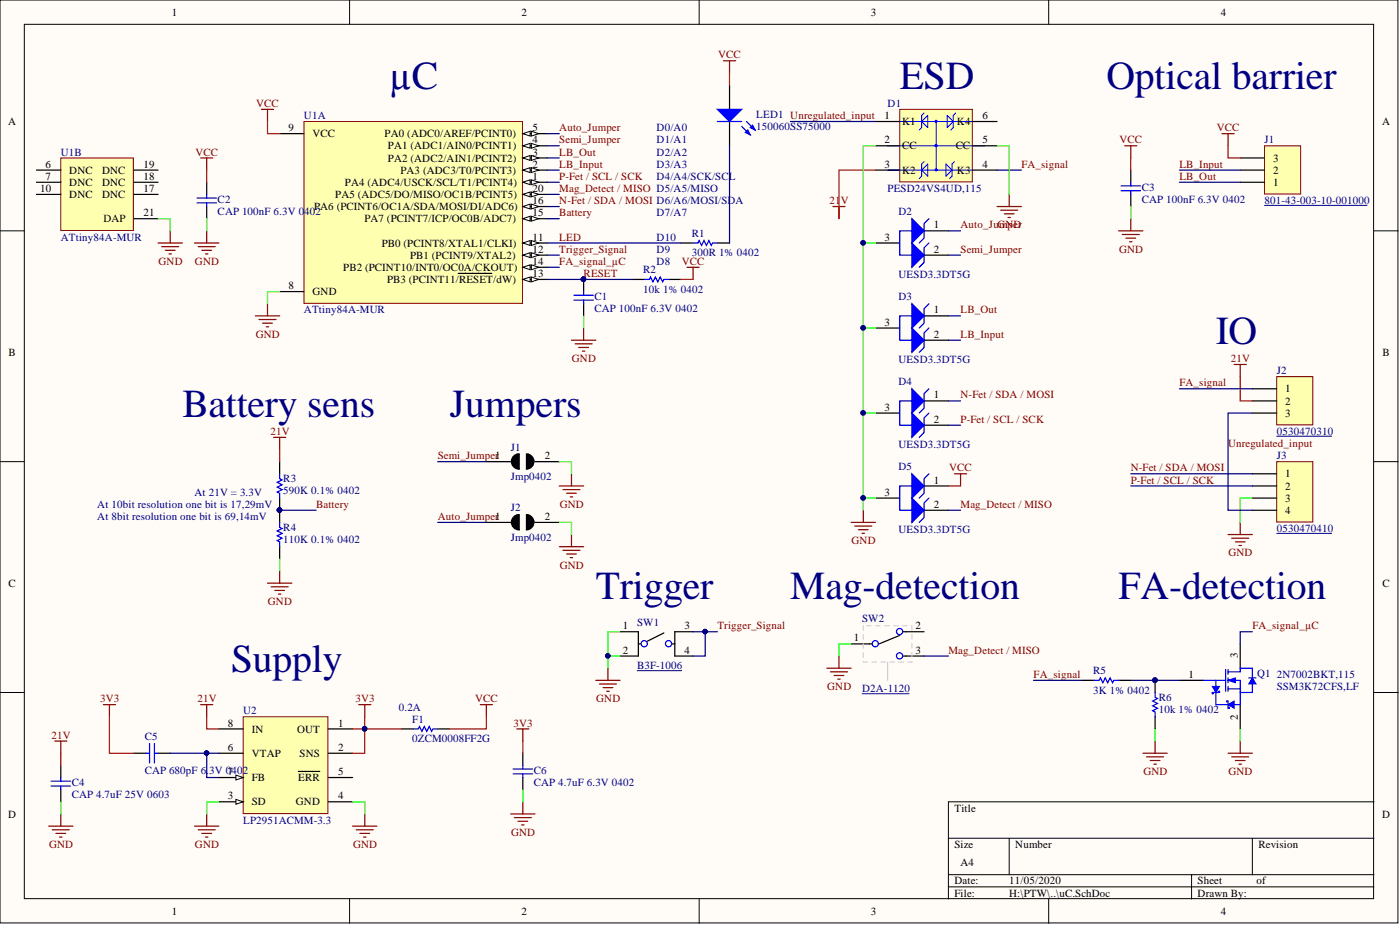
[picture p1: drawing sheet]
<svg xmlns="http://www.w3.org/2000/svg" width="292mm" height="193mm" viewBox="0 0 292 193" stroke-linecap="round" stroke-linejoin="round" font-family="sans-serif">
<defs><g id="words">
<g font-size="8.3" fill="#000080">
<text x="81.2" y="18.5">µC</text>
<text x="187.7" y="18.5">ESD</text>
<text x="230.9" y="18.5">Optical barrier</text>
<text x="253.7" y="71.7">IO</text>
<text x="38.1" y="86.9">Battery sens</text>
<text x="93.9" y="86.9">Jumpers</text>
<text x="124.3" y="124.9">Trigger</text>
<text x="164.9" y="124.9">Mag-detection</text>
<text x="233.4" y="124.9">FA-detection</text>
<text x="48.2" y="140.2">Supply</text>
</g>
<g font-size="2.3">
<text x="35.9" y="3.3">1</text>
<text x="108.8" y="3.3">2</text>
<text x="181.7" y="3.3">3</text>
<text x="254.7" y="3.3">4</text>
<text x="1.7" y="26.1">A</text>
<text x="60.2" y="27.4">9</text>
<text x="65.2" y="28.6">VCC</text>
<text x="80.2" y="28.6">PA0 (ADC0/AREF/PCINT0)</text>
<text x="111.1" y="27.4">5</text>
<text x="111.1" y="29.9">4</text>
<text x="184.5" y="24.8">1</text>
<text x="184.5" y="29.9">2</text>
<text x="188.2" y="26.1">K1</text>
<text x="199.7" y="26.1">K4</text>
<text x="205" y="29.9">5</text>
<text x="205" y="24.8">6</text>
<text x="288.4" y="26.1">A</text>
<text x="9.5" y="35">6</text>
<text x="29.9" y="35">19</text>
<text x="80.9" y="33.7">PA2 (ADC2/AIN1/PCINT2)</text>
<text x="80.9" y="31.2">PA1 (ADC1/AIN0/PCINT1)</text>
<text x="111.1" y="35">2</text>
<text x="111.1" y="32.4">3</text>
<text x="184.5" y="35">3</text>
<text x="188.2" y="31.2">CC</text>
<text x="199.4" y="31.2">CC</text>
<text x="205" y="35">4</text>
<text x="265.6" y="33.7">3</text>
<text x="8.4" y="40">10</text>
<text x="9.5" y="37.5">7</text>
<text x="14.5" y="36.2">DNC</text>
<text x="14.5" y="38.8">DNC</text>
<text x="14.5" y="41.3">DNC</text>
<text x="21.3" y="41.3">DNC</text>
<text x="21.3" y="38.8">DNC</text>
<text x="21.3" y="36.2">DNC</text>
<text x="29.9" y="40">17</text>
<text x="29.9" y="37.5">18</text>
<text x="69.9" y="41.3">PA5 (ADC5/DO/MISO/OC1B/PCINT5)</text>
<text x="72" y="38.8">PA4 (ADC4/USCK/SCL/T1/PCINT4)</text>
<text x="83.5" y="36.2">PA3 (ADC3/T0/PCINT3)</text>
<text x="111.1" y="37.5">1</text>
<text x="111.1" y="40">20</text>
<text x="188.2" y="36.2">K2</text>
<text x="199.7" y="36.2">K3</text>
<text x="265.6" y="38.8">1</text>
<text x="265.6" y="36.2">2</text>
<text x="21.6" y="46.4">DAP</text>
<text x="29.9" y="45.1">21</text>
<text x="65.5" y="43.8">PA6 (PCINT6/OC1A/SDA/MOSI/DI/ADC6)</text>
<text x="76" y="46.4">PA7 (PCINT7/ICP/OC0B/ADC7)</text>
<text x="111.1" y="45.1">15</text>
<text x="111.1" y="42.6">16</text>
<text x="194.8" y="47.7">1</text>
<text x="79.7" y="51.5">PB0 (PCINT8/XTAL1/CLKI)</text>
<text x="85.6" y="54">PB1 (PCINT9/XTAL2)</text>
<text x="111.1" y="50.2">11</text>
<text x="111.1" y="52.7">12</text>
<text x="184.5" y="50.2">3</text>
<text x="194.8" y="52.7">2</text>
<text x="71.6" y="56.5">PB2 (PCINT10/INT0/OC0A/CKOUT)</text>
<text x="80.8" y="59.1">PB3 (PCINT11/RESET/dW)</text>
<text x="111.1" y="55.3">14</text>
<text x="111.1" y="57.8">13</text>
<text x="60.2" y="60.3">8</text>
<text x="65.2" y="61.6">GND</text>
<text x="194.8" y="65.4">1</text>
<text x="184.5" y="67.9">3</text>
<text x="194.8" y="70.5">2</text>
<text x="1.8" y="74.3">B</text>
<text x="288.4" y="74.3">B</text>
<text x="194.8" y="83.1">1</text>
<text x="268.1" y="81.9">1</text>
<text x="184.5" y="85.7">3</text>
<text x="194.8" y="88.2">2</text>
<text x="268.1" y="84.4">2</text>
<text x="268.1" y="86.9">3</text>
<text x="113.7" y="95.8">2</text>
<text x="194.8" y="100.9">1</text>
<text x="268.1" y="99.6">1</text>
<text x="184.5" y="103.4">3</text>
<text x="194.8" y="105.9">2</text>
<text x="268.1" y="102.1">2</text>
<text x="268.1" y="104.7">3</text>
<text x="268.1" y="107.2">4</text>
<text x="113.7" y="108.5">2</text>
<text x="1.8" y="122.4">C</text>
<text x="288.4" y="122.4">C</text>
<text x="130" y="131.3">1</text>
<text x="142.8" y="131.3">3</text>
<text x="191" y="131.3">2</text>
<text x="130" y="136.4">2</text>
<text x="142.8" y="136.4">4</text>
<text x="178.2" y="133.8">1</text>
<text x="191" y="136.4">3</text>
<text x="258.3" y="137.4" transform="rotate(-90 258.3 137.4)">3</text>
<text x="247.9" y="141.4">1</text>
<text x="47.5" y="151.6">8</text>
<text x="52.5" y="152.8">IN</text>
<text x="62" y="152.8">OUT</text>
<text x="70.5" y="151.6">1</text>
<text x="258.3" y="150.2" transform="rotate(-90 258.3 150.2)">2</text>
<text x="47.5" y="156.6">6</text>
<text x="52.5" y="157.9">VTAP</text>
<text x="62.5" y="157.9">SNS</text>
<text x="70.5" y="156.6">2</text>
<text x="70.5" y="161.7">5</text>
<text x="47.5" y="166.8">3</text>
<text x="52.5" y="163">FB</text>
<text x="62.2" y="163">ERR</text>
<text x="70.5" y="166.8">4</text>
<text x="1.7" y="170.6">D</text>
<text x="52.5" y="168">SD</text>
<text x="61.7" y="168">GND</text>
<text x="199.1" y="169.3">Title</text>
<text x="288.4" y="170.6">D</text>
<text x="199.1" y="176.9">Size</text>
<text x="211.8" y="176.9">Number</text>
<text x="262.6" y="176.9">Revision</text>
<text x="199.1" y="184.5">Date:</text>
<text x="200.4" y="180.7">A4</text>
<text x="210.6" y="184.5">11/05/2020</text>
<text x="249.9" y="184.5">Sheet</text>
<text x="262.2" y="184.5">of</text>
<text x="35.9" y="190.8">1</text>
<text x="108.8" y="190.8">2</text>
<text x="181.7" y="190.8">3</text>
<text x="199.1" y="187">File:</text>
<text x="210.6" y="187">H:\PTW\..\uC.SchDoc</text>
<text x="249.9" y="187">Drawn By:</text>
<text x="254.7" y="190.8">4</text>
</g>
<g font-size="2.3" fill="#800000">
<text x="149.8" y="12.2">VCC</text>
<text x="53.4" y="22.3">VCC</text>
<text x="116.7" y="29.9">Semi_Jumper</text>
<text x="116.7" y="27.4">Auto_Jumper</text>
<text x="233.6" y="29.9">VCC</text>
<text x="253.9" y="27.4">VCC</text>
<text x="40.8" y="32.4">VCC</text>
<text x="116.7" y="35">LB_Input</text>
<text x="116.7" y="32.4">LB_Out</text>
<text x="213.1" y="35">FA_signal</text>
<text x="246.1" y="35">LB_Input</text>
<text x="116.7" y="37.5">P-Fet / SCL / SCK</text>
<text x="116.7" y="40">Mag_Detect / MISO D5/A5/MISO</text>
<text x="246.1" y="37.5">LB_Out</text>
<text x="116.7" y="45.1">Battery</text>
<text x="116.7" y="42.6">N-Fet / SDA / MOSI D6/A6/MOSI/SDA</text>
<text x="173.1" y="42.6">21</text>
<text x="175.5" y="42.6">V</text>
<text x="200.4" y="47.7">Auto_JuGND</text>
<text x="208.4" y="47.7">mper</text>
<text x="116.7" y="50.2">LED</text>
<text x="116.7" y="52.7">Trigger_Signal</text>
<text x="200.4" y="52.7">Semi_Jumper</text>
<text x="233.5" y="52.7">GND</text>
<text x="33.1" y="55.3">GND</text>
<text x="40.7" y="55.3">GND</text>
<text x="116.7" y="55.3">FA_signal_µC</text>
<text x="121.8" y="57.8">RESET</text>
<text x="142.2" y="55.3">VCC</text>
<text x="200.4" y="65.4">LB_Out</text>
<text x="53.4" y="70.5">GND</text>
<text x="200.4" y="70.5">LB_Input</text>
<text x="119.3" y="75.5">GND</text>
<text x="256.8" y="75.5">21V</text>
<text x="200.4" y="83.1">N-Fet / SDA / MOSI</text>
<text x="246.1" y="80.6">FA_signal</text>
<text x="200.4" y="88.2">P-Fet / SCL / SCK</text>
<text x="56.4" y="90.7">21V</text>
<text x="91.3" y="95.8">Semi_Jumper1</text>
<text x="256.2" y="93.3">Unregulated_input</text>
<text x="198" y="98.3">VCC</text>
<text x="235.9" y="98.3">N-Fet / SDA / MOSI</text>
<text x="235.9" y="100.9">P-Fet / SCL / SCK</text>
<text x="66" y="105.9">Battery</text>
<text x="116.8" y="105.9">GND</text>
<text x="200.4" y="105.9">Mag_Detect / MISO</text>
<text x="91.3" y="108.5">Auto_Jumper1</text>
<text x="177.7" y="113.5">GND</text>
<text x="116.8" y="118.6">GND</text>
<text x="256.3" y="116.1">GND</text>
<text x="55.9" y="126.2">GND</text>
<text x="149.7" y="131.3">Trigger_Signal</text>
<text x="261.3" y="131.3">FA_signal_µC</text>
<text x="197.9" y="136.4">Mag_Detect / MISO</text>
<text x="172.6" y="144">GND</text>
<text x="215.6" y="141.4">FA_signal</text>
<text x="20.9" y="146.5">3V3</text>
<text x="41.2" y="146.5">21V</text>
<text x="74.2" y="146.5">3V3</text>
<text x="99.1" y="146.5">VCC</text>
<text x="124.4" y="146.5">GND</text>
<text x="10.7" y="154.1">21V</text>
<text x="107.1" y="151.6">3V3</text>
<text x="238.6" y="161.7">GND</text>
<text x="256.3" y="161.7">GND</text>
<text x="10.2" y="176.9">GND</text>
<text x="40.7" y="176.9">GND</text>
<text x="73.7" y="176.9">GND</text>
<text x="106.6" y="174.4">GND</text>
</g>
<g font-size="2.3" fill="#000080">
<text x="185.2" y="22.3">D1</text>
<text x="63.4" y="24.8">U1A</text>
<text x="137" y="27.4">D0/A0</text>
<text x="137" y="29.9">D1/A1</text>
<text x="157.8" y="24.6">LED1 Unregulated_input</text>
<text x="157.8" y="27.1">150060SS75000</text>
<text x="263.8" y="29.9">J1</text>
<text x="12.7" y="32.4">U1B</text>
<text x="137" y="35">D3/A3</text>
<text x="137" y="32.4">D2/A2</text>
<text x="137" y="37.5">D4/A4/SCK/SCL</text>
<text x="185.2" y="40">PESD24VS4UD,115</text>
<text x="238.2" y="39.8">C3</text>
<text x="45.4" y="42.3">C2</text>
<text x="45.4" y="44.9">CAP 100nF 6.3V 0</text>
<text x="63.5" y="44.9">402</text>
<text x="137" y="45.1">D7/A7</text>
<text x="187.5" y="44.9">D2</text>
<text x="238.2" y="42.3">CAP 100nF 6.3V 0402</text>
<text x="263.8" y="42.6">801-43-003-10-001000</text>
<text x="12.7" y="50.2">ATtiny84A-MUR</text>
<text x="137" y="52.7">D9</text>
<text x="137" y="50.2">D10</text>
<text x="144.3" y="49.4">R1</text>
<text x="144.3" y="53.5">300R 1% 0402</text>
<text x="134.2" y="57">R2</text>
<text x="137" y="55.3">D8</text>
<text x="187.5" y="58">UESD3.3DT5G</text>
<text x="63.4" y="65.4">ATtiny84A-MUR</text>
<text x="124.1" y="62.6">C1</text>
<text x="124.1" y="65.1">CAP 100nF 6.3V 0402</text>
<text x="134.2" y="61.1">10k 1% 0402</text>
<text x="187.5" y="62.6">D3</text>
<text x="187.5" y="75.8">UESD3.3DT5G</text>
<text x="187.5" y="80.3">D4</text>
<text x="266.4" y="78.1">J2</text>
<text x="106.5" y="94">J1</text>
<text x="187.5" y="93.5">UESD3.3DT5G</text>
<text x="266.4" y="90.7">0530470310</text>
<text x="266.4" y="95.8">J3</text>
<text x="59.1" y="100.6">R3</text>
<text x="106.5" y="100.1">Jmp0402</text>
<text x="187.5" y="98.1">D5</text>
<text x="20.3" y="105.9">At 10bit resolution one bit is 17,29mV</text>
<text x="40.6" y="103.4">At 21V = 3.3V</text>
<text x="59.1" y="103.2">590K 0.1% 0402</text>
<text x="106.5" y="106.7">J2</text>
<text x="20.3" y="108.5">At 8bit resolution one bit is 69,14mV</text>
<text x="59.1" y="110.8">R4</text>
<text x="59.1" y="113.3">110K 0.1% 0402</text>
<text x="106.5" y="112.8">Jmp0402</text>
<text x="187.5" y="111.3">UESD3.3DT5G</text>
<text x="266.4" y="111">0530470410</text>
<text x="132.9" y="130.5">SW1</text>
<text x="179.9" y="129.8">SW2</text>
<text x="132.9" y="139.6">B3F-1006</text>
<text x="228.1" y="140.7">R5</text>
<text x="262.3" y="141.2">Q1</text>
<text x="266.4" y="141.4">2N7002BKT,115</text>
<text x="266.4" y="144">SSM3K72CFS,LF</text>
<text x="50.7" y="149">U2</text>
<text x="83.2" y="148.3">0.2A</text>
<text x="179.9" y="144.5">D2A-1120</text>
<text x="228.1" y="144.7">3K 1% 0402</text>
<text x="241.8" y="146.2">R6</text>
<text x="241.8" y="148.8">10k 1% 0402</text>
<text x="30.2" y="154.3">C5</text>
<text x="86" y="150.8">F1</text>
<text x="86" y="154.9">0ZCM0008FF2G</text>
<text x="30.2" y="161.4">CAP 680pF 6.3V 07402</text>
<text x="111.4" y="161.4">C6</text>
<text x="15" y="164">C4</text>
<text x="15" y="166.5">CAP 4.7uF 25V 0603</text>
<text x="111.4" y="164">CAP 4.7uF 6.3V 0402</text>
<text x="50.7" y="171.8">LP2951ACMM-3.3</text>
</g>
</g></defs>
<g fill="#fffcf8" stroke="#000" stroke-width=".21">
<path d="M0 0h291.7v192.5h-291.7z"/>
<path d="M5.1 5.1h281.5v182.4h-281.5z"/>
</g>
<g fill="none" stroke="#000" stroke-width=".21">
<path d="M72.9 0v5.1M145.9 0v5.1M218.8 0v5.1M0 48.2h5.1M286.7 48.2h5M0 96.3h5.1M286.7 96.3h5M0 144.5h5.1M286.7 144.5h5M197.9 174.9h88.8M210.6 174.9v7.6M261.3 174.9v7.6"/>
<path d="M286.7 167.3h-88.8v20.2M72.9 187.5v5.1M145.9 187.5v5.1M197.9 182.5h88.8M197.9 185h88.8M218.8 187.5v5.1M248.6 182.5v5"/>
</g>
<path d="M50.7 149.5h17.7v20.2h-17.7z" fill="#ffffb0" stroke="#800000" stroke-width=".21"/>
<path d="M45.7 152.1h5M68.5 152.1h5.1M68.5 157.1h5.1M45.7 167.3h5M62.3 160.9h4.4M68.5 167.3h5.1M68.5 162.2h5.1" fill="none" stroke="#000" stroke-width=".25"/>
<path d="M49.2 166.8l1.5 .5-1.5 .5z" fill="#fffcf8"/>
<path d="M49.2 166.8l1.5 .5-1.5 .5z" fill="none" stroke="#000" stroke-width=".21"/>
<path d="M45.7 157.1h5M45.7 162.2h5" fill="none" stroke="#000" stroke-width=".25"/>
<path d="M49.2 161.7l1.5 .5-1.5 .5z" fill="#fffcf8"/>
<path d="M49.2 161.7l1.5 .5-1.5 .5z" fill="none" stroke="#000" stroke-width=".21"/>
<g fill="none" stroke="#800000" stroke-width=".25">
<path d="M41.9 33h2.5M43.1 33v2.5M40.6 50.7h5.1M41.4 51.5h3.5M42.1 52.2h2M42.9 53h.5M43.1 48.2v2.5M21.6 147h2.5M22.8 147v2.5M41.9 147h2.5M43.1 147v2.5M74.8 147h2.6"/>
<path d="M76.1 147v2.5M100.2 147h2.5M101.5 147v2.5M40.6 172.3h5.1M41.4 173.1h3.5M42.1 173.9h2M42.9 174.6h.5M43.1 169.8v2.5M73.6 172.3h5M74.3 173.1h3.6M75.1 173.9h2M75.9 174.6h.5"/>
<path d="M76.1 169.8v2.5"/>
</g>
<path d="M266.4 78.6h7.5v10h-7.5z" fill="#ffffb0" stroke="#800000" stroke-width=".21"/>
<path d="M261.3 81.1h5.1M261.3 83.6h5.1M261.3 86.2h5.1" fill="none" stroke="#000" stroke-width=".25"/>
<path d="M266.4 91h11.4" fill="none" stroke="#000080" stroke-width=".21"/>
<path d="M266.4 96.3h7.5v12.6h-7.5z" fill="#ffffb0" stroke="#800000" stroke-width=".21"/>
<path d="M261.3 98.8h5.1M261.3 101.4h5.1M261.3 103.9h5.1M261.3 106.4h5.1M258.8 134.3v5.1M246.1 141.9h5.1M258.8 147v5.1" fill="none" stroke="#000" stroke-width=".25"/>
<path d="M266.4 111.3h11.4" fill="none" stroke="#000080" stroke-width=".21"/>
<g fill="none" stroke="#800000" stroke-width=".25">
<path d="M234.7 30.4h2.5M235.9 30.4v2.6M255 27.9h2.5M256.2 27.9v2.5M233.4 48.2h5.1M234.2 48.9h3.5M234.9 49.7h2M235.7 50.4h.5M235.9 45.6v2.6M257.5 76h2.5M258.8 76v2.6M119.2 98.8v2.6"/>
<path d="M116.7 101.4h5.1M117.5 102.1h3.5M118.2 102.9h2M119 103.7h.5M256.2 111.5h5.1M257 112.3h3.5M257.7 113h2.1M258.5 113.8h.5M258.8 109v2.5"/>
</g>
<path d="M252.9 144.7h.3" fill="none" stroke="#00f" stroke-width=".25"/>
<path d="M252.9 143.2h1.5l-.7 1.3z" fill="#00f"/>
<path d="M252.9 143.2h1.5l-.7 1.3z" fill="none" stroke="#00f" stroke-width=".21"/>
<path d="M254.2 144.2h.2v.3h-1.5v.2M256 146.2v.3" fill="none" stroke="#00f" stroke-width=".25"/>
<path d="M256.2 147l1.3-.8v1.6z" fill="#00f"/>
<path d="M256.2 147l1.3-.8v1.6z" fill="none" stroke="#00f" stroke-width=".21"/>
<path d="M255.7 139.6v4.6M256.2 139.6v1.1M251.2 141.9h4.5M256 146.2h.2v1.6h.3v-.3M256.2 141.4v1M256.2 143.2v1M256.2 141.9h2.6v2.6h2.5v-1.8M256.2 140.2h2.6v-.8h2.5v2M256.2 143.7h2.6" fill="none" stroke="#00f" stroke-width=".25"/>
<path d="M261.3 141.4l.8 1.3h-1.6z" fill="#00f"/>
<path d="M261.3 141.4l.8 1.3h-1.6z" fill="none" stroke="#00f" stroke-width=".21"/>
<path d="M260.5 141.4h1.6" fill="none" stroke="#00f" stroke-width=".25"/>
<path d="M256.2 141.9l1.5-.5v1z" fill="#00f"/>
<path d="M256.2 141.9l1.5-.5v1z" fill="none" stroke="#00f" stroke-width=".21"/>
<g fill="none" stroke="#00f" stroke-width=".25">
<path d="M134.5 58.3h1l.2-.5 .5 1 .5-1 .5 1 .6-1 .5 1 .2-.5h1M144.6 50.7h1l.3-.5 .5 1 .5-1 .5 1 .5-1 .5 1 .3-.5h1M253.7 144.5v2.5h2.5M253.7 141.9v1.3M258.8 144.5v2.5h-1.3"/>
<circle cx="134.4" cy="134.3" r=".65"/>
<circle cx="139.5" cy="134.3" r=".65"/>
<circle cx="182.6" cy="134.3" r=".65"/>
<circle cx="187.7" cy="131.8" r=".65"/>
<circle cx="187.7" cy="136.8" r=".65"/>
</g>
<g fill="none" stroke="#800000" stroke-width=".25">
<path d="M150.9 12.7h2.6M152.2 12.7v2.5M54.5 22.8h2.6M55.8 22.8v2.5M143.3 55.8h2.6M144.6 55.8v2.5M53.3 65.9h5M54 66.7h3.6M54.8 67.4h2M55.6 68.2h.5M55.8 63.4v2.5M119.2 71h5.1"/>
<path d="M120 71.7h3.5M120.8 72.5h2M121.5 73.2h.5M121.8 68.4v2.6M57.1 91.2h2.5M58.3 91.2v2.6M58.3 119.1v2.6M116.7 114.1h5.1M117.5 114.8h3.5M118.2 115.6h2M119 116.3h.5M119.2 111.5v2.6"/>
<path d="M55.8 121.7h5.1M56.6 122.4h3.5M57.3 123.2h2.1M58.1 123.9h.5M126.8 139.4v2.5M172.5 139.4h5.1M175 136.9v2.5M11.4 154.6h2.6M12.7 154.6v2.5M107.8 152.1h2.6M109.1 152.1v2.5M124.3 141.9h5.1"/>
<path d="M125.1 142.7h3.5M125.8 143.5h2.1M126.6 144.2h.5M173.3 140.2h3.5M174 140.9h2.1M174.8 141.7h.5M238.5 157.1h5M239.2 157.9h3.6M240 158.7h2M240.7 159.4h.6M241 154.6v2.5M256.2 157.1h5.1"/>
<path d="M257 157.9h3.5M257.7 158.7h2.1M258.5 159.4h.5M258.8 154.6v2.5M10.1 172.3h5.1M10.9 173.1h3.6M11.7 173.9h2M12.4 174.6h.5M12.7 169.8v2.5M106.5 169.8h5.1M107.3 170.6h3.6M108.1 171.3h2"/>
<path d="M108.8 172.1h.5M109.1 167.3v2.5"/>
</g>
<g fill="none" stroke="#000" stroke-width=".25">
<path d="M131.9 58.3h2.6M139.5 58.3h2.6M142.1 50.7h2.5M149.7 50.7h2.5M129.4 131.8h3.8v5.1h-3.8M133.2 134.3h.5M138.5 132l-3.5 1.8M140.3 134.3h.5M144.6 131.8h-3.8v5.1h3.8M177.6 134.3h4.3M187.7 132.6l-4.3 1.7M188.5 131.8h4.3"/>
<path d="M188.5 136.9h4.3"/>
</g>
<path d="M180.1 130.5v7.6h10.2v-7.6h-10.2" fill="none" stroke="#d0d0d0" stroke-width=".25" stroke-dasharray=".9 .9"/>
<path d="M185.2 138.1v3.8" fill="none" stroke="#d0d0d0" stroke-width=".25"/>
<path d="M132.9 139.9h9.3M179.9 144.7h9.8" fill="none" stroke="#000080" stroke-width=".21"/>
<circle cx="121.7" cy="58.3" r=".47" fill="#000080" stroke="#000080" stroke-width=".21"/>
<path d="M63.4 25.3h45.6v38h-45.6z" fill="#ffffb0" stroke="#800000" stroke-width=".21"/>
<path d="M109.1 38h5.1" fill="none" stroke="#000" stroke-width=".25"/>
<path d="M109.1 38l1.5-.5v1z" fill="#fffcf8"/>
<path d="M109.1 38l1.5-.5v1z" fill="none" stroke="#000" stroke-width=".21"/>
<path d="M110.9 37.5l1.5 .5-1.5 .5z" fill="#fffcf8"/>
<path d="M110.9 37.5l1.5 .5-1.5 .5z" fill="none" stroke="#000" stroke-width=".21"/>
<path d="M109.1 35.5h5.1" fill="none" stroke="#000" stroke-width=".25"/>
<path d="M109.1 35.5l1.5-.5v1z" fill="#fffcf8"/>
<path d="M109.1 35.5l1.5-.5v1z" fill="none" stroke="#000" stroke-width=".21"/>
<path d="M110.9 35l1.5 .5-1.5 .5z" fill="#fffcf8"/>
<path d="M110.9 35l1.5 .5-1.5 .5z" fill="none" stroke="#000" stroke-width=".21"/>
<path d="M109.1 27.9h5.1" fill="none" stroke="#000" stroke-width=".25"/>
<path d="M109.1 27.9l1.5-.5v1z" fill="#fffcf8"/>
<path d="M109.1 27.9l1.5-.5v1z" fill="none" stroke="#000" stroke-width=".21"/>
<path d="M110.9 27.4l1.5 .5-1.5 .5z" fill="#fffcf8"/>
<path d="M110.9 27.4l1.5 .5-1.5 .5z" fill="none" stroke="#000" stroke-width=".21"/>
<path d="M109.1 50.7h5.1" fill="none" stroke="#000" stroke-width=".25"/>
<path d="M109.1 50.7l1.5-.5v1z" fill="#fffcf8"/>
<path d="M109.1 50.7l1.5-.5v1z" fill="none" stroke="#000" stroke-width=".21"/>
<path d="M110.9 50.2l1.5 .5-1.5 .5z" fill="#fffcf8"/>
<path d="M110.9 50.2l1.5 .5-1.5 .5z" fill="none" stroke="#000" stroke-width=".21"/>
<path d="M109.1 53.2h5.1" fill="none" stroke="#000" stroke-width=".25"/>
<path d="M109.1 53.2l1.5-.5v1z" fill="#fffcf8"/>
<path d="M109.1 53.2l1.5-.5v1z" fill="none" stroke="#000" stroke-width=".21"/>
<path d="M110.9 52.7l1.5 .5-1.5 .5z" fill="#fffcf8"/>
<path d="M110.9 52.7l1.5 .5-1.5 .5z" fill="none" stroke="#000" stroke-width=".21"/>
<path d="M109.1 55.8h5.1" fill="none" stroke="#000" stroke-width=".25"/>
<path d="M109.1 55.8l1.5-.5v1z" fill="#fffcf8"/>
<path d="M109.1 55.8l1.5-.5v1z" fill="none" stroke="#000" stroke-width=".21"/>
<path d="M110.9 55.3l1.5 .5-1.5 .5z" fill="#fffcf8"/>
<path d="M110.9 55.3l1.5 .5-1.5 .5z" fill="none" stroke="#000" stroke-width=".21"/>
<path d="M109.1 45.6h5.1" fill="none" stroke="#000" stroke-width=".25"/>
<path d="M109.1 45.6l1.5-.5v1z" fill="#fffcf8"/>
<path d="M109.1 45.6l1.5-.5v1z" fill="none" stroke="#000" stroke-width=".21"/>
<path d="M110.9 45.1l1.5 .5-1.5 .5z" fill="#fffcf8"/>
<path d="M110.9 45.1l1.5 .5-1.5 .5z" fill="none" stroke="#000" stroke-width=".21"/>
<path d="M109.1 33h5.1" fill="none" stroke="#000" stroke-width=".25"/>
<path d="M109.1 33l1.5-.6v1.1z" fill="#fffcf8"/>
<path d="M109.1 33l1.5-.6v1.1z" fill="none" stroke="#000" stroke-width=".21"/>
<path d="M110.9 32.4l1.5 .6-1.5 .5z" fill="#fffcf8"/>
<path d="M110.9 32.4l1.5 .6-1.5 .5z" fill="none" stroke="#000" stroke-width=".21"/>
<path d="M109.1 30.4h5.1" fill="none" stroke="#000" stroke-width=".25"/>
<path d="M109.1 30.4l1.5-.5v1z" fill="#fffcf8"/>
<path d="M109.1 30.4l1.5-.5v1z" fill="none" stroke="#000" stroke-width=".21"/>
<path d="M110.9 29.9l1.5 .5-1.5 .5z" fill="#fffcf8"/>
<path d="M110.9 29.9l1.5 .5-1.5 .5z" fill="none" stroke="#000" stroke-width=".21"/>
<path d="M109.1 58.3h5.1" fill="none" stroke="#000" stroke-width=".25"/>
<path d="M109.1 58.3l1.5-.5v1z" fill="#fffcf8"/>
<path d="M109.1 58.3l1.5-.5v1z" fill="none" stroke="#000" stroke-width=".21"/>
<path d="M110.9 57.8l1.5 .5-1.5 .5z" fill="#fffcf8"/>
<path d="M110.9 57.8l1.5 .5-1.5 .5z" fill="none" stroke="#000" stroke-width=".21"/>
<path d="M95.6 57h7M109.1 43.1h5.1" fill="none" stroke="#000" stroke-width=".25"/>
<path d="M109.1 43.1l1.5-.5v1z" fill="#fffcf8"/>
<path d="M109.1 43.1l1.5-.5v1z" fill="none" stroke="#000" stroke-width=".21"/>
<path d="M110.9 42.6l1.5 .5-1.5 .5z" fill="#fffcf8"/>
<path d="M110.9 42.6l1.5 .5-1.5 .5z" fill="none" stroke="#000" stroke-width=".21"/>
<path d="M109.1 40.6h5.1" fill="none" stroke="#000" stroke-width=".25"/>
<path d="M109.1 40.6l1.5-.6v1.1z" fill="#fffcf8"/>
<path d="M109.1 40.6l1.5-.6v1.1z" fill="none" stroke="#000" stroke-width=".21"/>
<path d="M110.9 40l1.5 .6-1.5 .5z" fill="#fffcf8"/>
<path d="M110.9 40l1.5 .6-1.5 .5z" fill="none" stroke="#000" stroke-width=".21"/>
<path d="M58.3 27.9h5.1M58.3 60.8h5.1" fill="none" stroke="#000" stroke-width=".25"/>
<path d="M12.7 33h15.1v15.1h-15.1z" fill="#ffffb0" stroke="#800000" stroke-width=".21"/>
<path d="M7.6 35.5h5.1M7.6 38h5.1M27.9 35.5h5.1M27.9 38h5.1M7.6 40.6h5.1M27.9 40.6h5.1M27.9 45.6h5.1" fill="none" stroke="#000" stroke-width=".25"/>
<path d="M33 50.7h5.1M33.7 51.5h3.6M34.5 52.2h2M35.3 53h.5M35.5 48.2v2.5" fill="none" stroke="#800000" stroke-width=".25"/>
<path d="M263.8 30.4h7.6v10.1h-7.6z" fill="#ffffb0" stroke="#800000" stroke-width=".21"/>
<path d="M258.8 38h5M258.8 35.5h5M258.8 33h5" fill="none" stroke="#000" stroke-width=".25"/>
<path d="M263.8 42.8h21.4" fill="none" stroke="#000080" stroke-width=".21"/>
<path d="M187.7 22.8h15.2v15.1h-15.2z" fill="#ffffb0" stroke="#800000" stroke-width=".21"/>
<path d="M185.2 30.4h20.3M185.2 25.3h17.8M185.2 35.5h17.8M192.3 25.3l1.3-1.2v2.5zM192.3 35.5l1.3-1.3v2.6zM192.8 23.6l-.5 .5v2.5l-.5 .5M192.8 33.7l-.5 .5v2.6l-.5 .5M195.3 25.3v10.2M197.4 34.2l1.2 1.3-1.2 1.3zM197.6 24.1l1.3 1.2-1.3 1.3zM199.1 33.7l-.5 .5v2.6l-.5 .5M199.4 23.6l-.5 .5v2.5l-.5 .5" fill="none" stroke="#00f" stroke-width=".21"/>
<g fill="#00f" stroke="#00f" stroke-width=".21">
<circle cx="195.3" cy="30.4" r=".22"/>
<circle cx="195.3" cy="35.4" r=".22"/>
<circle cx="195.3" cy="25.3" r=".22"/>
</g>
<path d="M152.2 17.7v5.1M152.2 25.3v5.1M182.7 25.3h5M182.7 30.4h5M182.7 35.5h5M203 25.3h5M203 30.4h5M203 35.5h5" fill="none" stroke="#000" stroke-width=".25"/>
<path d="M173.8 43.1h2.5M175 43.1v2.5M208 43.1h5.1M208.8 43.8h3.5M209.5 44.6h2.1M210.3 45.4h.5M210.6 40.6v2.5M177.6 109h5.1M178.3 109.7h3.6M179.1 110.5h2M179.9 111.3h.5M180.1 106.4v2.6" fill="none" stroke="#800000" stroke-width=".25"/>
<path d="M149.7 22.8h5l-2.5 2.5z" fill="#00f"/>
<path d="M149.7 22.8h5l-2.5 2.5zM154.7 26.4l1.8 1.7" fill="none" stroke="#00f" stroke-width=".25"/>
<path d="M155.5 27.6l.5-.5 .5 1z" fill="#00f"/>
<path d="M149.7 25.3h5M155.5 27.6l.5-.5 .5 1zM155.8 25.3l1.7 1.8" fill="none" stroke="#00f" stroke-width=".25"/>
<path d="M156.5 26.6l.5-.5 .5 1z" fill="#00f"/>
<path d="M156.5 26.6l.5-.5 .5 1zM190.3 101.4h-2.6v5h2.6" fill="none" stroke="#00f" stroke-width=".25"/>
<g fill="none" stroke="#000" stroke-width=".25">
<path d="M101.5 96.3h5M107.1 95.6l.7-.8h.5v3a1.52 1.52 0 0 1-1.2-2.2zM108.3 94.7a1.58 1.58 0 0 0-1.6 1.6 1.58 1.58 0 0 0 1.6 1.6M109.8 94.7a1.58 1.58 0 0 1 1.6 1.6 1.58 1.58 0 0 1-1.6 1.6M109.8 94.8a1.52 1.52 0 0 1 1.6 1.5 1.52 1.52 0 0 1-1.6 1.5zM111.6 96.3h5.1M101.5 109h5M107.1 108.2l.7-.7h.5v3a1.52 1.52 0 0 1-1.2-2.3zM108.3 107.4a1.58 1.58 0 0 0-1.6 1.5 1.58 1.58 0 0 0 1.6 1.6M109.8 107.4a1.58 1.58 0 0 1 1.6 1.5 1.58 1.58 0 0 1-1.6 1.6M109.8 107.5a1.52 1.52 0 0 1 1.6 1.5 1.52 1.52 0 0 1-1.6 1.5zM111.6 109h5.1"/>
<path d="M182.7 103.9h5M192.8 101.4h5.1M192.8 106.4h5.1"/>
</g>
<g fill="#000">
<path d="M107.1 95.6l.7-.8h.5v3a1.52 1.52 0 0 1-1.2-2.2z" fill-rule="evenodd"/>
<path d="M109.8 94.8a1.52 1.52 0 0 1 1.6 1.5 1.52 1.52 0 0 1-1.6 1.5z" fill-rule="evenodd"/>
<path d="M107.1 108.2l.7-.7h.5v3a1.52 1.52 0 0 1-1.2-2.3z" fill-rule="evenodd"/>
<path d="M109.8 107.5a1.52 1.52 0 0 1 1.6 1.5 1.52 1.52 0 0 1-1.6 1.5z" fill-rule="evenodd"/>
</g>
<path d="M199.1 98.8h2.6M200.4 98.8v2.6" fill="none" stroke="#800000" stroke-width=".25"/>
<path d="M190.3 98.8l2.5 2.6-2.5 2.5z" fill="#00f"/>
<path d="M190.3 98.8l2.5 2.6-2.5 2.5zM193.8 98.8l-1 1.1v3l-1 1" fill="none" stroke="#00f" stroke-width=".25"/>
<path d="M190.3 103.9l2.5 2.5-2.5 2.6z" fill="#00f"/>
<path d="M190.3 83.6h-2.6v5.1h2.6M190.3 103.9l2.5 2.5-2.5 2.6zM193.8 103.9l-1 1v3.1l-1 1" fill="none" stroke="#00f" stroke-width=".25"/>
<path d="M182.7 86.2h5M192.8 83.6h5.1M192.8 88.7h5.1" fill="none" stroke="#000" stroke-width=".25"/>
<path d="M190.3 81.1l2.5 2.5-2.5 2.6z" fill="#00f"/>
<path d="M190.3 81.1l2.5 2.5-2.5 2.6zM193.8 81.1l-1 1v3.1l-1 1" fill="none" stroke="#00f" stroke-width=".25"/>
<path d="M190.3 86.2l2.5 2.5-2.5 2.5z" fill="#00f"/>
<path d="M190.3 65.9h-2.6v5.1h2.6M190.3 86.2l2.5 2.5-2.5 2.5zM193.8 86.2l-1 1v3l-1 1" fill="none" stroke="#00f" stroke-width=".25"/>
<path d="M182.7 68.4h5M192.8 65.9h5.1M192.8 71h5.1" fill="none" stroke="#000" stroke-width=".25"/>
<path d="M190.3 63.4l2.5 2.5-2.5 2.5z" fill="#00f"/>
<path d="M190.3 63.4l2.5 2.5-2.5 2.5zM193.8 63.4l-1 1v3l-1 1" fill="none" stroke="#00f" stroke-width=".25"/>
<path d="M190.3 68.4l2.5 2.6-2.5 2.5z" fill="#00f"/>
<path d="M190.3 48.2h-2.6v5h2.6M190.3 68.4l2.5 2.6-2.5 2.5zM193.8 68.4l-1 1v3.1l-1 1" fill="none" stroke="#00f" stroke-width=".25"/>
<path d="M182.7 50.7h5M192.8 48.2h5.1M192.8 53.2h5.1" fill="none" stroke="#000" stroke-width=".25"/>
<path d="M190.3 45.6l2.5 2.6-2.5 2.5z" fill="#00f"/>
<path d="M190.3 45.6l2.5 2.6-2.5 2.5zM193.8 45.6l-1 1v3.1l-1 1" fill="none" stroke="#00f" stroke-width=".25"/>
<path d="M190.3 50.7l2.5 2.5-2.5 2.6z" fill="#00f"/>
<g fill="none" stroke="#00f" stroke-width=".25">
<path d="M233.9 38.8h4.1M233.9 39.8h4.1M235.9 38v.8M235.9 39.8v.8M41.1 41.3h4.1M41.1 42.3h4.1M43.1 40.6v.7M43.1 42.3v.8M190.3 50.7l2.5 2.5-2.5 2.6zM193.8 50.7l-1 1v3l-1 1.1M119.7 61.6h4.1M119.7 62.6h4.1"/>
<path d="M121.8 60.8v.8M121.8 62.6v.8M58.3 98.8v1.1l.6 .2-1.1 .5 1.1 .5-1.1 .5 1.1 .5-1.1 .5 .5 .3v1M58.3 109v1l.6 .3-1.1 .5 1.1 .5-1.1 .5 1.1 .5-1.1 .5 .5 .2v1.1M30.4 157.1h.8M31.2 155.1v4.1M32.2 155.1v4.1M32.2 157.1h.8M86.3 152.1h1l.2-.5 .5 1 .5-1 .5 1 .6-1 .5 1 .2-.5h1M109.1 159.7v.7M228.3 141.9h1l.3-.5 .5 1 .5-1 .5 1 .5-1 .5 1 .3-.5h1M241 144.5v1l.5 .2-1 .5 1 .5-1 .6 1 .5-1 .5 .5 .2v1"/>
<path d="M10.7 163h4M10.7 164h4M12.7 162.2v.8M12.7 164v.7M107.1 160.4h4M107.1 161.4h4M109.1 161.4v.8"/>
</g>
<g fill="none" stroke="#000" stroke-width=".25">
<path d="M43.1 38v2.6M235.9 35.5v2.5M43.1 43.1v2.5M121.8 58.3v2.5M235.9 40.6v2.5M121.8 63.4v2.5M58.3 96.3v2.5M58.3 103.9v5.1M58.3 114.1v2.5M12.7 159.7v2.5M27.9 157.1h2.5M33 157.1h2.5"/>
<path d="M83.7 152.1h2.6M91.3 152.1h2.6M109.1 157.1v2.6M225.8 141.9h2.5M233.4 141.9h2.5M241 141.9v2.6M241 149.5v2.6M12.7 164.7v2.6M109.1 162.2v2.5"/>
</g>
<g fill="#000080" stroke="#000080" stroke-width=".21">
<circle cx="121.7" cy="58.3" r=".47"/>
<circle cx="58.3" cy="106.4" r=".47"/>
<circle cx="76.1" cy="152" r=".47"/>
<circle cx="43.1" cy="157.1" r=".47"/>
<circle cx="126.8" cy="136.8" r=".47"/>
<circle cx="147.1" cy="131.8" r=".47"/>
<circle cx="180.1" cy="103.9" r=".47"/>
<circle cx="180.1" cy="86.1" r=".47"/>
<circle cx="180.1" cy="68.4" r=".47"/>
<circle cx="180.1" cy="50.7" r=".47"/>
<circle cx="241" cy="141.9" r=".47"/>
</g>
<g fill="none" stroke="#f00" stroke-width=".25">
<path d="M152.2 15.2v2.5M43.1 35.5v2.5M55.8 25.3v2.6h2.5M182.7 35.5h-7.7v10.1M235.9 33v2.5M256.2 30.4v2.6h2.6M142.1 58.3h2.5M258.8 78.6v5h2.5M58.3 93.8v2.5M197.9 101.4h2.5M12.7 157.1v2.6M22.8 149.5v7.6h5.1"/>
<path d="M43.1 149.5v2.6h2.6M76.1 149.5v2.6h-2.5M83.7 152.1h-7.6v5h-2.5M101.5 149.5v2.6h-7.6M109.1 154.6v2.5"/>
</g>
<g fill="none" stroke="#0f0" stroke-width=".25">
<path d="M182.7 30.4h-2.6v76M208 30.4h2.6v10.2M33 45.6h2.5v2.6M43.1 45.6v2.6M180.1 50.7h2.6M235.9 43.1v2.5M58.3 60.8h-2.5v2.6M121.8 65.9v2.5M180.1 68.4h2.6M116.7 96.3h2.5v2.5M180.1 86.2h2.6M58.3 116.6v2.5"/>
<path d="M116.7 109h2.5v2.5M180.1 103.9h2.6M261.3 103.9h-2.5v5.1M126.8 136.9h2.6M129.4 131.8h-2.6v7.6M177.6 134.3h-2.6v2.6M241 152.1v2.5M258.8 152.1v2.5M12.7 167.3v2.5M45.7 167.3h-2.6v2.5M73.6 167.3h2.5v2.5M109.1 164.7v2.6"/>
</g>
<g fill="none" stroke="#000080" stroke-width=".25">
<path d="M114.2 35.5h2.5M114.2 38h2.5M114.2 33h2.5M114.2 30.4h2.5M114.2 27.9h2.5M152.2 30.4v20.3M164.9 25.3h17.8M208 35.5h5.1M246.1 35.5h12.7M246.1 38h12.7M114.2 58.3h17.7M114.2 55.8h2.5"/>
<path d="M114.2 43.1h2.5M114.2 53.2h2.5M114.2 40.6h2.5M114.2 45.6h2.5M114.2 50.7h27.9M197.9 53.2h2.5M197.9 48.2h2.5M197.9 71h2.5M197.9 65.9h2.5M91.3 96.3h10.2M197.9 83.6h2.5M197.9 88.7h2.5"/>
<path d="M235.9 98.8h25.4M246.1 81.1h15.2M261.3 86.2h-5.1v20.2h5.1M58.3 106.4h7.7M91.3 109h10.2M197.9 106.4h2.5M235.9 101.4h25.4M144.6 131.8h5.1M147.1 131.8v5.1h-2.5M192.8 136.9h5.1M261.3 131.8h-2.5v2.5M35.5 157.1h7.6"/>
<path d="M45.7 157.1h-2.6v5.1h2.6M215.6 141.9h10.2M235.9 141.9h10.2"/>
</g>
<use href="#words"/>
</svg>
